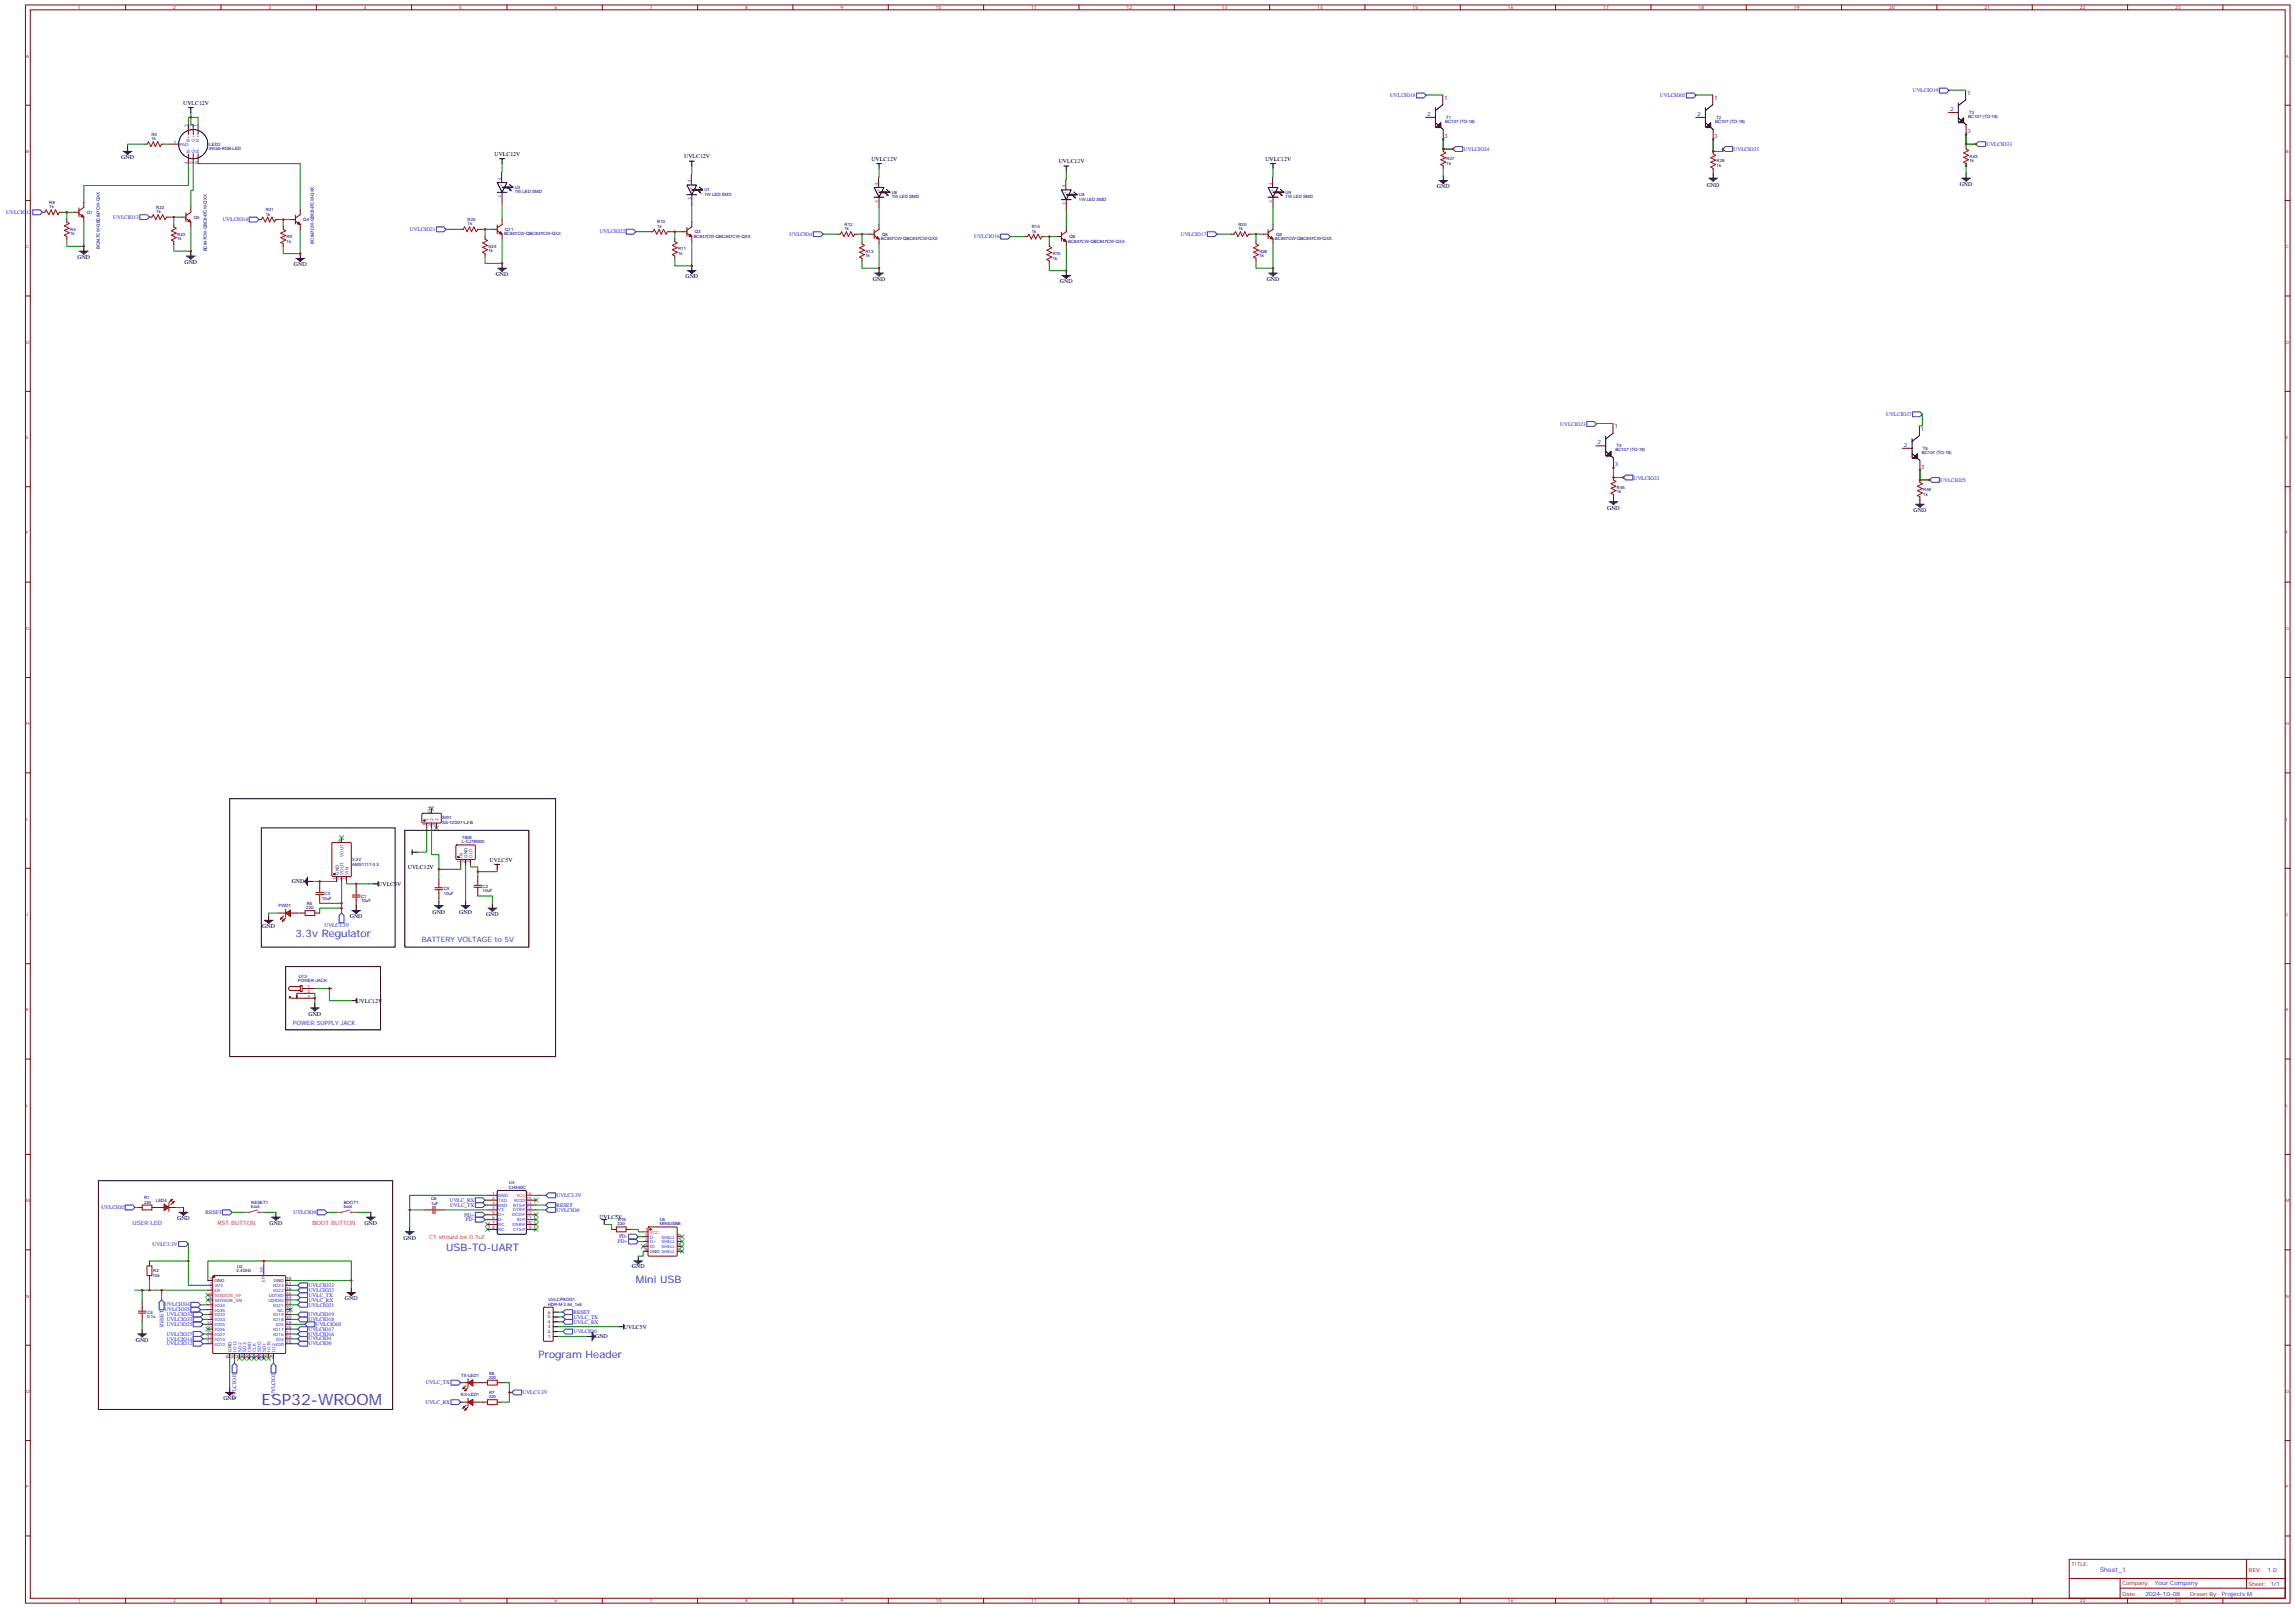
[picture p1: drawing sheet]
<svg xmlns="http://www.w3.org/2000/svg" width="1665mm" height="1166mm" viewBox="0 0 1665 1166" stroke-linecap="round" stroke-linejoin="round" font-family="sans-serif">
<defs><g id="words">
<text font-size="11.3" fill="#00f" x="190" y="1018">ESP32-WROOM</text>
<g font-size="7.4" fill="#00f">
<text x="214" y="680">3.3v Regulator</text>
<text x="324" y="907">USB-TO-UART</text>
<text x="461" y="930">Mini USB</text>
<text x="391" y="985">Program Header</text>
</g>
<text font-size="5.3" fill="#00f" x="306" y="683">BATTERY VOLTAGE to 5V</text>
<text font-size="4.6" fill="#00f" x="1523" y="1139">Sheet_1</text>
<g font-size="4.2" fill="#00f">
<text x="1427" y="69">1</text>
<text x="1048" y="72">1</text>
<text x="1243" y="72">1</text>
<text x="1414" y="81">2</text>
<text x="1035" y="84">2</text>
<text x="1231" y="84">2</text>
<text x="1048" y="100">3</text>
<text x="1243" y="100">3</text>
<text x="1427" y="96">3</text>
<text x="1171" y="311">1</text>
<text x="1393" y="312">1</text>
<text x="1159" y="322">2</text>
<text x="1381" y="324">2</text>
<text x="1171" y="338">3</text>
<text x="1393" y="340">3</text>
<text x="212" y="743">POWER SUPPLY JACK</text>
<text x="96" y="888">USER LED</text>
<text x="1645" y="1140">1.0</text>
<text x="1563" y="1149">Your Company</text>
<text x="1556" y="1157">2024-10-08</text>
</g>
<g font-size="4.2">
<text x="133" y="76">UVLC12V</text>
<text x="359" y="113">UVLC12V</text>
<text x="88" y="115">GND</text>
<text x="496" y="115">UVLC12V</text>
<text x="632" y="117">UVLC12V</text>
<text x="768" y="118">UVLC12V</text>
<text x="918" y="117">UVLC12V</text>
<text x="1042" y="137">GND</text>
<text x="1238" y="136">GND</text>
<text x="1421" y="135">GND</text>
<text x="56" y="188">GND</text>
<text x="134" y="191">GND</text>
<text x="213" y="193">GND</text>
<text x="360" y="200">GND</text>
<text x="497" y="202">GND</text>
<text x="633" y="204">GND</text>
<text x="919" y="204">GND</text>
<text x="769" y="205">GND</text>
<text x="1166" y="369">GND</text>
<text x="1388" y="371">GND</text>
<text x="296" y="630">UVLC12V</text>
<text x="355" y="625">UVLC5V</text>
<text x="212" y="640">GND</text>
<text x="274" y="642">UVLC5V</text>
<text x="254" y="666">GND</text>
<text x="314" y="662">GND</text>
<text x="333" y="662">GND</text>
<text x="353" y="664">GND</text>
<text x="190" y="673">GND</text>
<text x="259" y="727">UVLC12V</text>
<text x="224" y="736">GND</text>
<text x="129" y="884">GND</text>
<text x="435" y="883">UVLC5V</text>
<text x="196" y="888">GND</text>
<text x="264" y="888">GND</text>
<text x="293" y="899">GND</text>
<text x="458" y="919">GND</text>
<text x="250" y="943">GND</text>
<text x="453" y="963">UVLC5V</text>
<text x="432" y="970">GND</text>
<text x="99" y="973">GND</text>
<text x="162" y="1015">GND</text>
</g>
<g font-size="4.2" fill="#f00">
<text x="158" y="888">RST BUTTON</text>
<text x="227" y="888">BOOT BUTTON</text>
<text x="311" y="898">C1 should be 0.1uf</text>
</g>
<g font-size="3.9" fill="#00f">
<text x="1008" y="70">UVLCIO18</text>
<text x="1204" y="70">UVLCIO05</text>
<text x="1387" y="67">UVLCIO19</text>
<text x="1441" y="106">UVLCIO33</text>
<text x="1062" y="109">UVLCIO34</text>
<text x="1257" y="110">UVLCIO35</text>
<text x="5" y="155">UVLCIO12</text>
<text x="82" y="159">UVLCIO13</text>
<text x="162" y="160">UVLCIO14</text>
<text x="297" y="167">UVLCIO21</text>
<text x="435" y="169">UVLCIO22</text>
<text x="573" y="171">UVLCIO4</text>
<text x="707" y="173">UVLCIO16</text>
<text x="857" y="171">UVLCIO17</text>
<text x="1368" y="301">UVLCIO27</text>
<text x="1132" y="309">UVLCIO23</text>
<text x="1185" y="348">UVLCIO32</text>
<text x="1407" y="349">UVLCIO25</text>
<text x="235" y="672">UVLC3.3V</text>
<text x="404" y="868">UVLC3.3V</text>
<text x="326" y="871">UVLC_RX</text>
<text x="326" y="875">UVLC_TX</text>
<text x="404" y="875">RESET</text>
<text x="74" y="877">UVLCIO2</text>
<text x="149" y="880">RESET</text>
<text x="213" y="880">UVLCIO0</text>
<text x="337" y="882">PD+</text>
<text x="404" y="878">UVLCIO0</text>
<text x="338" y="885">PD-</text>
<text x="449" y="898">PD-</text>
<text x="111" y="903">UVLC3.3V</text>
<text x="448" y="901">PD+</text>
<text x="224" y="933">UVLCIO23</text>
<text x="224" y="937">UVLCIO22</text>
<text x="224" y="940">UVLC_TX</text>
<text x="119" y="947">UVLCIO34</text>
<text x="224" y="947">UVLCIO21</text>
<text x="224" y="944">UVLC_RX</text>
<text x="119" y="951">UVLCIO35</text>
<text x="416" y="952">RESET</text>
<text x="121" y="954">UVLCIO32</text>
<text x="121" y="958">UVLCIO33</text>
<text x="224" y="958">UVLCIO18</text>
<text x="224" y="954">UVLCIO19</text>
<text x="416" y="960">UVLC_RX</text>
<text x="416" y="956">UVLC_TX</text>
<text x="118" y="962" transform="rotate(-90 118 962)">RESET</text>
<text x="121" y="961">UVLCIO25</text>
<text x="224" y="965">UVLCIO17</text>
<text x="229" y="961">UVLCIO05</text>
<text x="121" y="972">UVLCIO14</text>
<text x="121" y="968">UVLCIO27</text>
<text x="224" y="972">UVLCIO4</text>
<text x="224" y="968">UVLCIO16</text>
<text x="416" y="967">UVLCIO0</text>
<text x="121" y="975">UVLCIO12</text>
<text x="224" y="975">UVLCIO0</text>
<text x="309" y="1004">UVLC_TX</text>
<text x="171" y="1014" transform="rotate(-90 171 1014)">UVLCIO13</text>
<text x="200" y="1012" transform="rotate(-90 200 1012)">UVLCIO2</text>
<text x="379" y="1011">UVLC3.3V</text>
<text x="309" y="1018">UVLC_RX</text>
</g>
<g font-size="3.9" fill="#800">
<text x="1503" y="1135">TITLE:</text>
<text x="1631" y="1140">REV:</text>
<text x="1539" y="1149">Company:</text>
<text x="1631" y="1150">Sheet: 1/1</text>
<text x="1539" y="1157">Date:</text>
<text x="1589" y="1157">Drawn By: Projects M</text>
</g>
<g font-size="3.2" fill="#800">
<text x="57" y="7">1</text>
<text x="126" y="7">2</text>
<text x="195" y="7">3</text>
<text x="264" y="7">4</text>
<text x="333" y="7">5</text>
<text x="402" y="7">6</text>
<text x="471" y="7">7</text>
<text x="541" y="7">8</text>
<text x="610" y="7">9</text>
<text x="679" y="7">10</text>
<text x="748" y="7">11</text>
<text x="817" y="7">12</text>
<text x="886" y="7">13</text>
<text x="955" y="7">14</text>
<text x="1025" y="7">15</text>
<text x="1094" y="7">16</text>
<text x="1163" y="7">17</text>
<text x="1232" y="7">18</text>
<text x="1301" y="7">19</text>
<text x="1370" y="7">20</text>
<text x="1439" y="7">21</text>
<text x="1509" y="7">22</text>
<text x="1578" y="7">23</text>
<text x="19" y="42">A</text>
<text x="1658" y="42">A</text>
<text x="19" y="111">B</text>
<text x="1658" y="111">B</text>
<text x="19" y="180">C</text>
<text x="1658" y="180">C</text>
<text x="19" y="249">D</text>
<text x="1658" y="249">D</text>
<text x="19" y="318">E</text>
<text x="1658" y="318">E</text>
<text x="19" y="387">F</text>
<text x="1658" y="387">F</text>
<text x="19" y="457">G</text>
<text x="1658" y="457">G</text>
<text x="19" y="526">H</text>
<text x="1658" y="526">H</text>
<text x="19" y="595">I</text>
<text x="1658" y="595">I</text>
<text x="19" y="664">J</text>
<text x="1658" y="664">J</text>
<text x="19" y="733">K</text>
<text x="1658" y="733">K</text>
<text x="19" y="802">L</text>
<text x="1658" y="802">L</text>
<text x="19" y="871">M</text>
<text x="1658" y="871">M</text>
<text x="19" y="941">N</text>
<text x="1658" y="941">N</text>
<text x="19" y="1010">O</text>
<text x="1658" y="1010">O</text>
<text x="19" y="1079">P</text>
<text x="1658" y="1079">P</text>
<text x="57" y="1162">1</text>
<text x="126" y="1162">2</text>
<text x="195" y="1162">3</text>
<text x="264" y="1162">4</text>
<text x="333" y="1162">5</text>
<text x="402" y="1162">6</text>
<text x="471" y="1162">7</text>
<text x="541" y="1162">8</text>
<text x="610" y="1162">9</text>
<text x="679" y="1162">10</text>
<text x="748" y="1162">11</text>
<text x="817" y="1162">12</text>
<text x="886" y="1162">13</text>
<text x="955" y="1162">14</text>
<text x="1025" y="1162">15</text>
<text x="1094" y="1162">16</text>
<text x="1163" y="1162">17</text>
<text x="1232" y="1162">18</text>
<text x="1301" y="1162">19</text>
<text x="1370" y="1162">20</text>
<text x="1439" y="1162">21</text>
<text x="1509" y="1162">22</text>
<text x="1578" y="1162">23</text>
</g>
<g font-size="3.2" fill="#000080">
<text x="1428" y="82">T3</text>
<text x="1048" y="89">BC107 (TO-18)</text>
<text x="1049" y="86">T1</text>
<text x="1244" y="89">BC107 (TO-18)</text>
<text x="1245" y="86">T2</text>
<text x="1427" y="86">BC107 (TO-18)</text>
<text x="110" y="102">1k</text>
<text x="110" y="98">R3</text>
<text x="152" y="106">LED2</text>
<text x="151" y="109">3Watt-RGB-LED</text>
<text x="1049" y="119">1k</text>
<text x="1049" y="116">R27</text>
<text x="1245" y="118">R28</text>
<text x="1429" y="118">1k</text>
<text x="1429" y="114">R43</text>
<text x="1245" y="121">1k</text>
<text x="373" y="137">U3</text>
<text x="373" y="140">1W LED SMD</text>
<text x="511" y="142">1W LED SMD</text>
<text x="511" y="139">U1</text>
<text x="647" y="144">1W LED SMD</text>
<text x="647" y="141">U6</text>
<text x="783" y="142">U8</text>
<text x="932" y="144">1W LED SMD</text>
<text x="932" y="141">U9</text>
<text x="36" y="148">R8</text>
<text x="783" y="146">1W LED SMD</text>
<text x="36" y="151">1k</text>
<text x="63" y="155">Q1</text>
<text x="113" y="155">1k</text>
<text x="113" y="151">R22</text>
<text x="193" y="153">R21</text>
<text x="141" y="158">Q5</text>
<text x="193" y="156">1k</text>
<text x="220" y="160">Q4</text>
<text x="339" y="160">R25</text>
<text x="477" y="162">R10</text>
<text x="51" y="167">R4</text>
<text x="339" y="163">1k</text>
<text x="366" y="167">Q11</text>
<text x="477" y="165">1k</text>
<text x="613" y="167">1k</text>
<text x="613" y="164">R12</text>
<text x="748" y="165">R14</text>
<text x="898" y="167">1k</text>
<text x="898" y="164">R20</text>
<text x="51" y="171">1k</text>
<text x="129" y="171">R23</text>
<text x="208" y="173">R9</text>
<text x="366" y="171">BC847CW-QBC847CW-QXX</text>
<text x="503" y="172">BC847CW-QBC847CW-QXX</text>
<text x="504" y="169">Q3</text>
<text x="640" y="171">Q6</text>
<text x="748" y="169">1k</text>
<text x="776" y="173">Q8</text>
<text x="926" y="171">Q9</text>
<text x="129" y="174">1k</text>
<text x="208" y="176">1k</text>
<text x="228" y="177" transform="rotate(-90 228 177)">BC847CW-QBC847CW-QXX</text>
<text x="354" y="180">R24</text>
<text x="639" y="174">BC847CW-QBC847CW-QXX</text>
<text x="775" y="176">BC847CW-QBC847CW-QXX</text>
<text x="925" y="174">BC847CW-QBC847CW-QXX</text>
<text x="72" y="181" transform="rotate(-90 72 181)">BC847CW-QBC847CW-QXX</text>
<text x="150" y="182" transform="rotate(-90 150 182)">BC847CW-QBC847CW-QXX</text>
<text x="354" y="183">1k</text>
<text x="492" y="185">1k</text>
<text x="492" y="181">R11</text>
<text x="628" y="183">R13</text>
<text x="764" y="185">R15</text>
<text x="913" y="183">R26</text>
<text x="628" y="186">1k</text>
<text x="764" y="188">1k</text>
<text x="913" y="186">1k</text>
<text x="1172" y="327">BC107 (TO-18)</text>
<text x="1172" y="324">T4</text>
<text x="1394" y="329">BC107 (TO-18)</text>
<text x="1395" y="326">T5</text>
<text x="1173" y="358">1k</text>
<text x="1173" y="354">R45</text>
<text x="1395" y="359">1k</text>
<text x="1395" y="356">R46</text>
<text x="321" y="594">SW1</text>
<text x="321" y="597">SS-12D07-L2-B</text>
<text x="335" y="611">L-CJ78M05</text>
<text x="335" y="608">7805</text>
<text x="256" y="627">AMS1117-3.3</text>
<text x="256" y="624">3.3V</text>
<text x="322" y="645">C9</text>
<text x="350" y="647">10uF</text>
<text x="350" y="644">C2</text>
<text x="233" y="652">10uF</text>
<text x="235" y="649">C3</text>
<text x="262" y="654">10uF</text>
<text x="262" y="651">C1</text>
<text x="322" y="649">10uF</text>
<text x="202" y="658">PWD1</text>
<text x="222" y="659">220</text>
<text x="222" y="656">R5</text>
<text x="216" y="712">POWER-JACK</text>
<text x="217" y="709">U13</text>
<text x="369" y="862">CH340C</text>
<text x="369" y="859">U4</text>
<text x="105" y="869">R1</text>
<text x="313" y="870">C6</text>
<text x="105" y="872">220</text>
<text x="113" y="871">LED4</text>
<text x="182" y="873">RESET1</text>
<text x="249" y="873">BOOT1</text>
<text x="313" y="873">1uF</text>
<text x="182" y="876">boot</text>
<text x="249" y="876">boot</text>
<text x="448" y="885">R16</text>
<text x="478" y="885">U5</text>
<text x="448" y="888">220</text>
<text x="478" y="888">MINIUSBB</text>
<text x="111" y="922">R2</text>
<text x="172" y="922">2.4GHz</text>
<text x="172" y="919">U2</text>
<text x="111" y="925">10k</text>
<text x="397" y="947">HDR-M-2.54_1x6</text>
<text x="398" y="943">UVLCPROG1</text>
<text x="107" y="952">C4</text>
<text x="107" y="956">0.1u</text>
<text x="334" y="998">TX-LED1</text>
<text x="354" y="999">220</text>
<text x="355" y="996">R6</text>
<text x="334" y="1012">RX-LED1</text>
<text x="354" y="1014">220</text>
<text x="355" y="1011">R7</text>
</g>
<g font-size="3.2" fill="#00f">
<text x="136" y="92" transform="rotate(-90 136 92)">3</text>
<text x="140" y="92" transform="rotate(-90 140 92)">2</text>
<text x="143" y="92" transform="rotate(-90 143 92)">1</text>
<text x="126" y="104">7</text>
<text x="130" y="106">PAD</text>
<text x="138" y="103" transform="rotate(-90 138 103)">B+</text>
<text x="141" y="103" transform="rotate(-90 141 103)">G+</text>
<text x="144" y="103" transform="rotate(-90 144 103)">R+</text>
<text x="138" y="111" transform="rotate(-90 138 111)">B-</text>
<text x="141" y="111" transform="rotate(-90 141 111)">G-</text>
<text x="144" y="111" transform="rotate(-90 144 111)">R-</text>
<text x="136" y="119" transform="rotate(-90 136 119)">4</text>
<text x="140" y="119" transform="rotate(-90 140 119)">5</text>
<text x="143" y="119" transform="rotate(-90 143 119)">6</text>
<text x="363" y="130" transform="rotate(-90 363 130)">4</text>
<text x="501" y="132" transform="rotate(-90 501 132)">4</text>
<text x="637" y="134" transform="rotate(-90 637 134)">4</text>
<text x="773" y="136" transform="rotate(-90 773 136)">4</text>
<text x="923" y="134" transform="rotate(-90 923 134)">4</text>
<text x="364" y="144" transform="rotate(-90 364 144)">3</text>
<text x="365" y="138" transform="rotate(-90 365 138)">- +</text>
<text x="503" y="140" transform="rotate(-90 503 140)">- +</text>
<text x="639" y="142" transform="rotate(-90 639 142)">- +</text>
<text x="774" y="144" transform="rotate(-90 774 144)">- +</text>
<text x="924" y="142" transform="rotate(-90 924 142)">- +</text>
<text x="501" y="145" transform="rotate(-90 501 145)">3</text>
<text x="637" y="147" transform="rotate(-90 637 147)">3</text>
<text x="773" y="149" transform="rotate(-90 773 149)">3</text>
<text x="923" y="147" transform="rotate(-90 923 147)">3</text>
<text x="313" y="589" transform="rotate(-90 313 589)">EH</text>
<text x="309" y="599" transform="rotate(-90 309 599)">1</text>
<text x="311" y="595" transform="rotate(-90 311 595)">1</text>
<text x="313" y="599" transform="rotate(-90 313 599)">2</text>
<text x="314" y="595" transform="rotate(-90 314 595)">2</text>
<text x="316" y="599" transform="rotate(-90 316 599)">3</text>
<text x="318" y="595" transform="rotate(-90 318 595)">3</text>
<text x="247" y="611" transform="rotate(-90 247 611)">4</text>
<text x="249" y="621" transform="rotate(-90 249 621)">VOUT</text>
<text x="336" y="622" transform="rotate(-90 336 622)">IN</text>
<text x="343" y="622" transform="rotate(-90 343 622)">OUT</text>
<text x="334" y="625" transform="rotate(-90 334 625)">1</text>
<text x="341" y="625" transform="rotate(-90 341 625)">3</text>
<text x="249" y="634" transform="rotate(-90 249 634)">VOUT</text>
<text x="253" y="634" transform="rotate(-90 253 634)">VIN</text>
<text x="247" y="638" transform="rotate(-90 247 638)">2</text>
<text x="251" y="638" transform="rotate(-90 251 638)">3</text>
<text x="223" y="716">1</text>
<text x="223" y="720">3</text>
<text x="223" y="723">2</text>
<text x="357" y="870">2</text>
<text x="357" y="866">1</text>
<text x="361" y="868">GND</text>
<text x="382" y="870">15</text>
<text x="357" y="873">3</text>
<text x="361" y="875">RXD</text>
<text x="361" y="871">TXD</text>
<text x="372" y="875">RTS#</text>
<text x="373" y="871">R232</text>
<text x="382" y="873">14</text>
<text x="357" y="880">5</text>
<text x="357" y="877">4</text>
<text x="361" y="882">D+</text>
<text x="361" y="878">V3</text>
<text x="371" y="882">DCD#</text>
<text x="372" y="878">DTR#</text>
<text x="382" y="877">13</text>
<text x="382" y="880">12</text>
<text x="357" y="887">7</text>
<text x="357" y="884">6</text>
<text x="361" y="885">D-</text>
<text x="375" y="885">RI#</text>
<text x="382" y="884">11</text>
<text x="382" y="887">10</text>
<text x="357" y="891">8</text>
<text x="361" y="892">NC.</text>
<text x="361" y="889">NC.</text>
<text x="372" y="889">DSR#</text>
<text x="372" y="892">CTS#</text>
<text x="384" y="891">9</text>
<text x="468" y="900">3</text>
<text x="468" y="896">2</text>
<text x="471" y="898">D-</text>
<text x="480" y="898">SHELL</text>
<text x="491" y="900">7</text>
<text x="491" y="896">6</text>
<text x="468" y="903">4</text>
<text x="471" y="905">ID</text>
<text x="471" y="901">D+</text>
<text x="480" y="901">SHELL</text>
<text x="480" y="905">SHELL</text>
<text x="491" y="903">8</text>
<text x="491" y="907">9</text>
<text x="191" y="923" transform="rotate(-90 191 923)">39</text>
<text x="192" y="929" transform="rotate(-90 192 929)">EP</text>
<text x="152" y="931">2</text>
<text x="152" y="935">3</text>
<text x="156" y="933">3V3</text>
<text x="198" y="933">IO23</text>
<text x="207" y="935">36</text>
<text x="207" y="931">37</text>
<text x="152" y="942">5</text>
<text x="156" y="937">EN</text>
<text x="195" y="940">U0TXD</text>
<text x="198" y="937">IO22</text>
<text x="207" y="942">34</text>
<text x="207" y="938">35</text>
<text x="152" y="946">6</text>
<text x="156" y="944">SENSOR_VN</text>
<text x="156" y="947">IO34</text>
<text x="195" y="944">U0RXD</text>
<text x="198" y="947">IO21</text>
<text x="207" y="946">33</text>
<text x="152" y="949">7</text>
<text x="152" y="953">8</text>
<text x="156" y="951">IO35</text>
<text x="201" y="951">NC</text>
<text x="207" y="953">31</text>
<text x="207" y="949">32</text>
<text x="150" y="960">10</text>
<text x="152" y="956">9</text>
<text x="156" y="954">IO32</text>
<text x="156" y="958">IO33</text>
<text x="198" y="958">IO18</text>
<text x="198" y="954">IO19</text>
<text x="207" y="960">29</text>
<text x="207" y="956">30</text>
<text x="150" y="963">11</text>
<text x="156" y="961">IO25</text>
<text x="156" y="965">IO26</text>
<text x="198" y="965">IO17</text>
<text x="200" y="961">IO5</text>
<text x="207" y="963">28</text>
<text x="150" y="967">12</text>
<text x="150" y="970">13</text>
<text x="156" y="968">IO27</text>
<text x="156" y="972">IO14</text>
<text x="198" y="968">IO16</text>
<text x="200" y="972">IO4</text>
<text x="207" y="970">26</text>
<text x="207" y="967">27</text>
<text x="150" y="974">14</text>
<text x="156" y="976">IO12</text>
<text x="200" y="976">IO0</text>
<text x="207" y="974">25</text>
<text x="172" y="980" transform="rotate(-90 172 980)">IO13</text>
<text x="175" y="980" transform="rotate(-90 175 980)">SD2</text>
<text x="179" y="980" transform="rotate(-90 179 980)">SD3</text>
<text x="182" y="980" transform="rotate(-90 182 980)">CMD</text>
<text x="186" y="980" transform="rotate(-90 186 980)">CLK</text>
<text x="189" y="980" transform="rotate(-90 189 980)">SDO</text>
<text x="193" y="980" transform="rotate(-90 193 980)">SDI</text>
<text x="196" y="980" transform="rotate(-90 196 980)">IO15</text>
<text x="200" y="980" transform="rotate(-90 200 980)">IO2</text>
<text x="170" y="985" transform="rotate(-90 170 985)">16</text>
<text x="173" y="985" transform="rotate(-90 173 985)">17</text>
<text x="177" y="985" transform="rotate(-90 177 985)">18</text>
<text x="180" y="985" transform="rotate(-90 180 985)">19</text>
<text x="184" y="985" transform="rotate(-90 184 985)">20</text>
<text x="187" y="985" transform="rotate(-90 187 985)">21</text>
<text x="191" y="985" transform="rotate(-90 191 985)">22</text>
<text x="194" y="985" transform="rotate(-90 194 985)">23</text>
<text x="198" y="985" transform="rotate(-90 198 985)">24</text>
</g>
<g font-size="3.2">
<text x="339" y="622" transform="rotate(-90 339 622)">GND</text>
<text x="337" y="625" transform="rotate(-90 337 625)">2</text>
<text x="246" y="634" transform="rotate(-90 246 634)">GND</text>
<text x="244" y="638" transform="rotate(-90 244 638)">1</text>
<text x="468" y="907">5</text>
<text x="471" y="908">GND SHELL</text>
<text x="152" y="928">1</text>
<text x="156" y="930">GND</text>
<text x="199" y="930">GND</text>
<text x="207" y="928">38</text>
<text x="397" y="952">6</text>
<text x="397" y="959">4</text>
<text x="397" y="956">5</text>
<text x="397" y="963">3</text>
<text x="397" y="970">1</text>
<text x="397" y="966">2</text>
<text x="168" y="980" transform="rotate(-90 168 980)">GND</text>
<text x="166" y="985" transform="rotate(-90 166 985)">15</text>
</g>
<g font-size="3.2" fill="#f00">
<text x="375" y="868">VCC</text>
<text x="382" y="866">16</text>
<text x="468" y="893">1</text>
<text x="471" y="894">VCC</text>
<text x="152" y="938">4</text>
<text x="156" y="940">SENSOR_VP</text>
</g>
</g></defs>
<g fill="none" stroke="#870000" stroke-width=".73">
<path d="M18 4h1643v1158h-1643zM22 7h1635v1152h-1635zM91 4v3M160 4v3M229 4v3M299 4v3M368 4v3M437 4v3M506 4v3M575 4v3M644 4v3M713 4v3"/>
<path d="M783 4v3M852 4v3M921 4v3M990 4v3M1059 4v3M1128 4v3M1197 4v3M1267 4v3M1336 4v3M1405 4v3M1474 4v3M1543 4v3"/>
<path d="M1612 4v3M18 76h4M1657 76h4M18 145h4M1657 145h4M18 215h4M1657 215h4M18 284h4M1657 284h4M18 353h4M1657 353h4M18 422h4"/>
<path d="M1657 422h4M18 491h4M1657 491h4M18 560h4M1657 560h4M18 629h4M1657 629h4M18 699h4M1657 699h4M18 768h4M1657 768h4M18 837h4"/>
<path d="M1657 837h4M100 875h3M110 875h4M18 906h4M1657 906h4M18 975h4M1657 975h4M18 1044h4M1657 1044h4M18 1113h4M1657 1113h4M1501 1130h156v29h-156z"/>
<path d="M1629 1130v21M91 1159v3M160 1159v3M229 1159v3M299 1159v3M368 1159v3M437 1159v3M506 1159v3M575 1159v3M644 1159v3M713 1159v3M783 1159v3"/>
<path d="M852 1159v3M921 1159v3M990 1159v3M1059 1159v3M1128 1159v3M1197 1159v3M1267 1159v3M1336 1159v3M1405 1159v3M1474 1159v3M1501 1144h156M1538 1151h119"/>
<path d="M1538 1144v14M1543 1159v3M1612 1159v3"/>
</g>
<g fill="none" stroke="#3c3" stroke-width=".73">
<path d="M149 941l3 3M152 941l-3 3M209 948l3 3M212 948l-3 3M172 983l3 3M175 983l-3 3M176 983l3 3M179 983l-3 3M179 983l3 3M182 983l-3 3M183 983l3 3M186 983l-3 3"/>
<path d="M186 983l3 3M189 983l-3 3M190 983l3 3M193 983l-3 3"/>
</g>
<g fill="none" stroke="#008700" stroke-width=".73">
<path d="M237 879h7M258 879h11M117 935v7M211 932h5M145 946h6M145 949h6M211 960h10M211 956h5M211 953h5M147 971h4M147 974h4M147 967h4"/>
<path d="M211 971h5M211 974h5M211 967h5M211 964h5M170 985v3M198 985v3"/>
</g>
<g fill="none" stroke="#00f" stroke-width=".73">
<path d="M230 877h5l2 2-2 2h-5zM216 932l2-2h5v4h-5zM138 948h6l1 1-1 2h-6zM138 944h6l1 2-1 2h-6zM216 953l2-2h5v4h-5zM218 955h5v3h-5l-2-2zM221 960l2-2h5v4h-5zM140 972h5l2 2-2 2h-5zM140 969h5l2 2-2 1h-5zM140 965h5l2 2-2 2h-5zM216 971l2-2h5v3h-5zM216 967l2-2h5v4h-5z"/>
<path d="M216 964l2-2h5v3h-5zM216 974l2-2h5v4h-5zM170 988l2 2v5h-4v-5z"/>
</g>
<path d="M71 856h214v166h-214zM269 879v3M266 882h6M267 883h4M268 884h2M269 884h.1" fill="none" stroke="#000" stroke-width=".73"/>
<g fill="none" stroke="#a64a4a" stroke-width=".73">
<path d="M187 877l-6 2h-4M187 879h4M244 879h4M254 879h4M254 877l-6 2"/>
<circle cx="181" cy="879" r=".2"/>
<circle cx="188" cy="879" r=".2"/>
<circle cx="248" cy="879" r=".2"/>
<circle cx="255" cy="879" r=".2"/>
</g>
<path d="M103 874h7v3h-7z" fill="none" stroke="#a10000" stroke-width=".73"/>
<g fill="#f00" stroke="#870000" stroke-width=".73">
<path d="M119 873l4 2-4 2z"/>
<path d="M123 872v6z"/>
</g>
<g fill="#870000" stroke="#870000" stroke-width=".73">
<path d="M124 870l-1 2z"/>
<path d="M124 873l1-1z"/>
</g>
<g fill="#f00" stroke="#870000" stroke-width=".73">
<path d="M124 870l1-1-1 2z"/>
<path d="M125 871h1v1z"/>
</g>
<g fill="none" stroke="#870000" stroke-width=".73">
<path d="M114 875h5M123 875h5M108 914v4M191 918v7M108 925v3M151 932h3M151 935h3M155 925h52v56h-53zM207 932h4M207 935h4M207 939h4M103 944v4"/>
<path d="M103 955v3M151 942h3M151 946h3M151 949h3M151 953h3M151 956h3M151 960h3M207 942h4M207 946h4M207 949h4M207 953h4M207 956h4"/>
<path d="M207 960h4M151 964h3M151 967h3M151 971h3M151 974h3M207 964h4M207 967h4M207 971h4M207 974h4M170 981v4M174 981v4M177 981v4"/>
<path d="M181 981v4M184 981v4M188 981v4M191 981v4M195 981v4M198 981v4"/>
</g>
<g fill="none" stroke="#000" stroke-width=".73">
<path d="M190 600h97v87h-97zM294 602h90v85h-90zM130 879h6M131 880h4M133 875v4M200 879v3M132 880h2M133 881h.1M197 882h6M198 883h4M199 884h2M200 884h.1"/>
<path d="M151 928h3M207 928h4M252 937h6M253 938h4M254 938h2M254 939h1M255 934v3M100 967h6M101 968h4M102 968h2M103 969h.1M103 964v3"/>
<path d="M167 981v4M163 1009h7M165 1010h4M166 1011h2M166 1011h1M167 1006v3"/>
</g>
<path d="M91 874h5l2 1-2 2h-5zM161 877h6l1 2-1 2h-6zM130 900h5l2 2-2 2h-5zM216 939l2-2h5v4h-5zM216 935l2-1h5v3h-5zM115 944l2-2 2 2v5h-4zM140 951h5l2 2-2 2h-5zM140 955h5l2 1-2 2h-5zM140 958h5l2 2-2 2h-5zM216 942l2-1h5v3h-5zM216 946l2-2h5v4h-5zM198 988l2 2v5h-3v-5z" fill="none" stroke="#00f" stroke-width=".73"/>
<circle cx="155" cy="926" r=".5" fill="#870000" stroke="#870000" stroke-width=".73"/>
<path d="M151 939h3" fill="none" stroke="#f00" stroke-width=".73"/>
<path d="M107 918h3v7h-3zM100 952h6M100 950h6M103 948v2M103 952v3" fill="none" stroke="#a10000" stroke-width=".73"/>
<g fill="none" stroke="#008700" stroke-width=".73">
<path d="M309 600v18h-7M251 639v2h20M334 627v3h-16M248 658h-16v4M98 875h2M128 875h5M168 879h9M191 879h9M108 914h29M137 902v30h14M191 914v4M98 935h53"/>
<path d="M103 935v9M108 928v7M151 928v-14h104v20M211 928h44M211 935h5M211 939h5M103 958v6M147 953h4M147 956h4M147 960h4M211 942h5M211 946h5"/>
<path d="M167 985v21"/>
</g>
<path d="M315 599l3 3M318 599l-3 3" fill="none" stroke="#3c3" stroke-width=".73"/>
<g fill="#f00" stroke="#870000" stroke-width=".73">
<path d="M207 662l4-2v4z"/>
<path d="M207 659v6z"/>
</g>
<g fill="#870000" stroke="#870000" stroke-width=".73">
<path d="M206 667l1-2z"/>
<path d="M206 664l-2 1z"/>
</g>
<g fill="#f00" stroke="#870000" stroke-width=".73">
<path d="M205 666l1 1-1 1z"/>
<path d="M204 665l1 1h-2z"/>
</g>
<g fill="none" stroke="#870000" stroke-width=".73">
<path d="M241 611h13h1v24h-1h-13zM248 607v4M331 613h14v10h-1h-13v-1zM248 635v4M251 635v4M318 637v7M334 623v4M341 623v4M347 635v7M232 641v3M232 651v4M258 642v4"/>
<path d="M258 653v4M315 645h6M315 644h6M318 645v6M344 643h5M344 642h5M347 643v7M202 662h5M211 662h5M218 662h3M228 662h4M350 1002h4"/>
<path d="M350 1016h4M361 1002h3M361 1016h3"/>
</g>
<path d="M229 647h6M229 648h6M232 644v3M232 648v3M256 650h5M256 649h5M258 646v3M258 650v3M221 660h7v4h-7zM354 1001h7v3h-7zM354 1015h7v3h-7z" fill="none" stroke="#a10000" stroke-width=".73"/>
<g fill="none" stroke="#000" stroke-width=".73">
<path d="M299 618h3M299 616v4M221 639h.1M222 638v2M222 637v4M223 639h4M223 636v6M244 635v4M274 639v3M338 623v4M359 627h3M361 627v3"/>
<path d="M258 657v3M271 641h3M315 657h6M316 657h4M317 658h2M318 659h1M318 653v4M335 657h6M336 657h4M337 658h2M337 659h1M338 653v4"/>
<path d="M354 658h6M355 659h4M356 660h2M357 655v3M192 667h6M193 668h4M194 669h2M194 669h1M195 664v3M255 660h7M256 661h4M257 662h2"/>
<path d="M258 662h1M357 660h.1"/>
</g>
<g fill="none" stroke="#008700" stroke-width=".73">
<path d="M313 600v20h5v17M227 639h17M232 639v2M248 639v23M338 627v26M341 627v1h6v7M361 630v2h-14M232 655h16M258 641v1M318 651v2M347 650h10v5M202 662h-7v2"/>
<path d="M216 662h2M348 1002h2M348 1016h2M364 1002h5v14h-5M369 1009h2"/>
</g>
<path d="M248 662l2 2v5h-4v-5zM327 1001h5l2 1-2 2h-5zM327 1015h5l2 1-2 2h-5zM371 1009l2-1h5v3h-5z" fill="none" stroke="#00f" stroke-width=".73"/>
<g fill="#870000" stroke="#870000" stroke-width=".73">
<circle cx="242" cy="634" r=".5"/>
<circle cx="332" cy="621" r=".5"/>
</g>
<path d="M246 606l3 3M249 606l-3 3" fill="none" stroke="#3c3" stroke-width=".73"/>
<g fill="#f00" stroke="#870000" stroke-width=".73">
<path d="M339 1002l4-2v5z"/>
<path d="M339 999v6z"/>
</g>
<g fill="#870000" stroke="#870000" stroke-width=".73">
<path d="M338 1007l1-1z"/>
<path d="M338 1004l-1 2z"/>
</g>
<g fill="#f00" stroke="#870000" stroke-width=".73">
<path d="M338 1007v1h-1z"/>
<path d="M336 1005l1 1-1 1z"/>
</g>
<path d="M334 1002h5M343 1002h5" fill="none" stroke="#870000" stroke-width=".73"/>
<g fill="#f00" stroke="#870000" stroke-width=".73">
<path d="M339 1016l4-2v5z"/>
<path d="M339 1014v5z"/>
</g>
<g fill="#870000" stroke="#870000" stroke-width=".73">
<path d="M339 1020l-1 1z"/>
<path d="M338 1019l-1 1z"/>
</g>
<g fill="#f00" stroke="#870000" stroke-width=".73">
<path d="M338 1021v1h-1z"/>
<path d="M336 1020h1l-1 1z"/>
</g>
<g fill="none" stroke="#870000" stroke-width=".73">
<path d="M1046 69v7M1242 69v7M1426 65v7M137 90v7M140 90v7M144 90v7M1034 85h7M1047 94v7M1230 85h7M1243 94v7M1413 82h7M1426 90v7"/>
<path d="M105 104h2M117 104h2M123 104h7M137 112v7M140 112v7M144 112v7M1047 108v2M1243 110v2M1426 106v2M1426 119v1M364 125v7M364 140v7"/>
<path d="M501 127v7M637 128v8M773 130v7M923 128v8M1047 120v2M1243 122v2M31 154h2M43 154h2M48 159v2M54 154h3M57 151v6M57 155l4 2v4"/>
<path d="M61 147v3l-4 3M108 157h2M121 157h2M131 157h4M135 154v7M135 158l3 3v3M138 150v4l-3 2M188 159h2M200 159h2M211 159h3M214 156v6M218 152v4l-4 2"/>
<path d="M364 159v4l-3 2M502 142v7M638 143v7M773 145v7M923 143v7M48 172v1M126 163v1M126 175v2M205 164v2M205 177v2M214 160l4 3v3M334 166h2"/>
<path d="M347 166h1M352 172v1M357 166h4M361 163v6M361 167l3 3v3M472 168h2M484 168h2M489 173v2M495 168h3M498 169l4 3v3M498 165v6M502 161v3l-4 3"/>
<path d="M608 170h1M620 170h2M625 175v2M631 170h3M634 171l4 2v4M634 167v6M638 163v3l-4 3M743 172h2M756 172h2M761 177v2M766 172h4M770 173l3 2v4"/>
<path d="M770 168v7M773 164v4l-3 2M893 170h2M906 170h1M911 175v2M916 170h4M920 171l3 2v4M920 167v6M923 163v3l-3 3M352 184v2M489 186v1M625 187v2"/>
<path d="M761 189v2M911 187v2M1170 307v7M1392 309v7M1158 323h7M1170 332v7M1380 325h7M1393 334v7M1170 346v2M1170 358v2M1393 348v2M1393 360v2"/>
<path d="M306 590h14v6l-1 1h-13v-1zM309 597v3M313 586v4M313 597v3M317 597v3M218 714h1v5h-1zM218 715h-7a1.4 1.4 0 0 0-2 2 1.4 1.4 0 0 0 2 1h7M219 717h9M210 724v-2l1 2h17M216 722l-1 2M228 720h-13v4v-2M308 877h3"/>
<path d="M318 877h4M354 870h7M354 874h7M354 877h7M354 866h7M382 870h7M382 874h7M382 877h7M354 881h7M354 884h7M354 888h7M354 891h7"/>
<path d="M382 881h7M382 884h7M382 888h7M382 891h7M444 891h3M454 891h4M466 896h4M470 890h21v20h-21zM491 896h4M466 900h4M466 904h4M491 900h4"/>
<path d="M491 904h4M491 907h4M394 948h7v24h-6h-1zM334 1016h5M343 1016h5"/>
</g>
<g fill="none" stroke="#3c3" stroke-width=".73">
<path d="M312 585l2 2M314 585l-2 2M387 869l3 2M387 879l3 3M390 869l-3 2M390 879l-3 3M352 890l3 3M352 886l3 3M355 890l-3 3M355 886l-3 3M387 890l3 3M387 886l3 3"/>
<path d="M387 883l3 3M390 890l-3 3M390 886l-3 3M390 883l-3 3M493 895l3 3M493 899l3 2M496 895l-3 3M496 899l-3 2M465 902l3 3M468 902l-3 3M493 906l3 2M493 902l3 3"/>
<path d="M496 906l-3 2M496 902l-3 3M149 937l3 3M152 937l-3 3M149 962l3 3M152 962l-3 3M193 983l3 3M196 983l-3 3"/>
</g>
<g fill="none" stroke="#008700" stroke-width=".73">
<path d="M1046 69h-12M1242 69h-12M1426 65l-12 1M137 90v-5h7v5M138 82v8h2M105 104h-12v2M119 104h4M137 119v15h-76v13M140 119v19h-2v12M144 119h74v33M364 119v6M1047 108v-7v7h7"/>
<path d="M1250 108v2h-7v-9v9M1426 119v7M1433 104h-7v-7v9M502 120l-1 7M638 122l-1 6M773 124v6M923 122v6M1047 122v5M1243 124v2M45 154h9M48 154v5M123 157h8"/>
<path d="M126 157v6M202 159h9M205 159v5M364 147v12M502 149v12M638 150v13M773 152v12M923 150v13M61 161v18h-13v-6M138 164v18h-12v-5M218 166v18h-13v-5M324 166h10"/>
<path d="M348 166h9M352 166v6M364 173v18h-12v-5M461 168h11M486 168h9M489 168v5M502 175v18h-13v-6M597 170h11M622 170h9M625 170v5M638 177v17h-13v-5M733 172h10"/>
<path d="M758 172h8M761 172v5M773 179v17h-12v-5M883 170h10M907 170h9M911 170v5M923 177v17h-12v-5M1170 307h-12M1394 300v9h-2M1170 346v-7v7h7M1393 348v-7v7h7M228 717h13"/>
<path d="M239 717v8h16M228 720v7M308 877h-11v12M322 877h32M352 874h2M352 870h2M354 866h-57v11M389 874h7M389 877h7M389 866h7M352 884h2M352 881h2"/>
<path d="M438 888h6v3M458 891h5v2h3M463 896h3M463 900h3M466 907v4h-3M405 951h3M405 955h3M405 958h3M405 962h44M405 965h3M405 969h21"/>
</g>
<path d="M382 866h7M466 893h4" fill="none" stroke="#f00" stroke-width=".73"/>
<g fill="none" stroke="#000" stroke-width=".73">
<path d="M137 78h3M138 78v4M1041 78v14M1046 76l-5 4M1237 78v14M1242 76l-5 4M1420 75v14M1426 72l-6 5M1041 89l6 5M1237 89l6 5M1420 85l6 5M89 110h7"/>
<path d="M90 110h5M91 111h3M92 112h1M93 106v4M362 115h4M364 115v4M500 117h4M502 117v3M636 119h3M638 119v3M922 119h3M923 119v3"/>
<path d="M361 132h7l-4 7zM361 139h7M364 136h7zM368 136l2 1M370 134l1 1M498 134h7l-3 7zM502 138h7zM506 138l2 1M507 136l2 1M634 136h7l-3 7zM638 139h7zM641 139l2 2"/>
<path d="M643 137l2 2M770 138h7l-4 7zM772 120h3M773 120v4M779 139l2 2M920 136h7l-4 7zM923 139h7zM927 139l2 2M929 137l2 2M1044 131h6M1045 132h4M1046 132h2"/>
<path d="M1046 133h1M1047 127v4M1239 129h7M1240 130h5M1242 131h2M1242 131h1M1243 126v3M1423 129h6M1424 130h4M1425 131h2M1426 131h.1M1426 126v3"/>
<path d="M498 141h7M634 143h7M770 145h7M773 141h7zM777 141l2 2M920 143h7M61 179v3M58 182h6M59 183h4M60 184h2M60 184h1M135 186h7"/>
<path d="M136 186h5M137 187h2M138 188h1M138 182v4M215 187h6M216 188h4M217 189h2M217 190h1M218 184v3M361 194h6M362 195h4M363 196h2"/>
<path d="M364 197h1M364 191v3M499 196h6M500 197h4M501 198h2M501 198h1M502 193v3M634 198h7M635 199h5M637 199h2M638 194v4M770 200h7"/>
<path d="M773 196v4M920 198h7M921 199h4M922 199h2M923 194v4M637 200h1M771 200h5M772 201h2M773 202h1M923 200h1M1165 316v14M1170 314l-5 4"/>
<path d="M1387 318v14M1392 316l-5 4M1165 327l5 5M1387 329l6 5M1167 364h6M1168 364h4M1169 365h2M1170 366h1M1170 360v4M1389 366h7M1390 366h5M1391 367h3"/>
<path d="M1392 368h1M1393 362v4M167 579h236v187h-236zM207 701h69v46h-69zM225 731h7M226 731h4M227 732h2M228 733h1M228 727v4M255 725h3M258 724v3M361 863h1h19h1v31l-1 1h-19l-1-1z"/>
<path d="M294 893h6M295 894h4M296 894h2M297 895h.1M297 889v4M436 884h4M438 884v4M460 914h6M461 915h4M462 916h2M463 916h.1M463 911v3"/>
<path d="M466 907h4M401 958h4M401 955h4M401 951h4M452 960v4M401 969h4M401 965h4M401 962h4M426 969h3M429 966v6M430 967v4M431 968v2"/>
<path d="M432 968v1M449 962h3"/>
<circle cx="140" cy="104" r="11"/>
</g>
<g fill="none" stroke="#a10000" stroke-width=".73">
<path d="M107 104l1-1 1 3 2-3 2 3 1-3 2 3 1-2M1047 110l2 1-4 2 4 1-4 2 4 2-4 1 2 1M1243 112l1 1-3 1 3 2-3 2 3 1-3 2 2 1M1426 108l2 1-4 2 4 2-4 1 4 2-4 2 2 1M33 154l1-2 1 4 2-4 2 4 1-4 2 4 1-2M110 157l1-1 2 3 2-3 1 3 2-3 2 3 1-2M190 159l1-2 1 4 2-4 2 4 1-4 2 4 1-2M48 161l2 1-3 2 3 2-3 1 3 2-3 1 1 2M126 164l2 2-4 1 4 2-4 1 4 2-4 2 2 1M205 166l2 1-3 2 3 2-3 1 3 2-3 2 1 1M336 166l1-2 2 4 2-4 1 4 2-4 1 4 2-2M352 173l2 1-4 2 4 2-4 1 4 2-4 2 2 1"/>
<path d="M474 168l1-2 1 4 2-4 2 4 1-4 2 4 1-2M489 175l2 1-3 2 3 2-3 1 3 2-3 2 1 1M609 170l1-2 2 4 2-4 1 4 2-4 2 4 1-2M625 177l2 1-4 2 4 1-4 2 4 2-4 1 2 1M745 172l1-2 2 3 2-3 1 3 2-3 2 3 1-1M761 179l2 1-4 1 4 2-4 2 4 1-4 2 2 1M895 170l1-2 2 4 2-4 1 4 2-4 2 4 1-2M911 177l2 1-4 2 4 1-4 2 4 2-4 1 2 1M1170 348l2 1-3 2 3 1-3 2 3 2-3 1 1 1M1393 350l1 1-3 1 3 2-3 2 3 1-3 2 2 1M311 877h3M314 874v6"/>
<path d="M315 877h3M315 874v6M447 889h7v4h-7z"/>
</g>
<g fill="none" stroke="#00f" stroke-width=".73">
<path d="M1027 67h6l1 2-1 2h-6zM1223 67h5l2 2-2 2h-5zM1407 64h5l2 2-2 1h-5zM1054 108l2-2h5v4h-5zM1250 108l1-2h6v4h-6zM1433 104l2-1h5v3h-5zM24 152h5l2 2-2 2h-5zM101 156h6l1 1-1 2h-6zM181 157h5l2 2-2 2h-5zM317 164h5l2 2-2 2h-5zM454 166h5l2 2-2 2h-5zM590 168h5l2 2-2 2h-5z"/>
<path d="M726 170h5l2 2-2 1h-5zM876 168h5l2 2-2 2h-5zM1387 299h6l1 1-1 2h-6zM1151 306h5l2 1-2 2h-5zM1177 346l2-2h5v4h-5zM1401 346h6v4h-6l-1-2zM345 868h5l2 2-2 2h-5zM345 872h5l2 2-2 1h-5zM345 879h5l2 2-2 1h-5zM396 874l2-2h5v3h-5zM396 877l2-2h5v4h-5zM396 866l2-1h5v3h-5z"/>
<path d="M345 882h5l2 2-2 2h-5zM456 895h5l2 1-2 2h-5zM456 898h5l2 2-2 2h-5zM408 955l2-2h5v3h-5zM408 958l2-2h5v4h-5zM410 949h5v4h-5l-2-2zM408 965l2-1h5v3h-5z"/>
</g>
<path d="M1042 92l3-3v3zM1237 92l4-3v3zM1421 89l3-4v4zM1165 331l4-4v4zM1387 332l4-3v3z" fill="#000" stroke="#000" stroke-width=".73"/>
<g fill="#870000" stroke="#870000" stroke-width=".73">
<path d="M60 156l1 1h-2z"/>
<path d="M217 161l1 2-2-1z"/>
<path d="M137 159l1 2h-2z"/>
<path d="M363 168l1 2-2-1z"/>
<path d="M501 170l1 2-2-1z"/>
<path d="M637 172l1 1h-3z"/>
<path d="M772 173l1 2h-2z"/>
<path d="M922 172l1 1h-2z"/>
<circle cx="472" cy="891" r=".5"/>
<circle cx="308" cy="595" r=".5"/>
</g>
<path d="M369 138l2-1v2zM371 136l1-1 1 2zM508 138l2-2v2zM507 140l1-1 1 1zM643 142l1-2 1 2zM644 139l1-1 1 2zM779 143l1-1v2zM780 141l1-1 1 2zM930 140v2h-1zM930 139l1-1 1 2z" fill="#000"/>
<g fill="#c00">
<circle cx="255" cy="928" r=".9"/>
<circle cx="117" cy="935" r=".9"/>
<circle cx="191" cy="914" r=".9"/>
<circle cx="103" cy="935" r=".9"/>
<circle cx="108" cy="935" r=".9"/>
<circle cx="137" cy="914" r=".9"/>
<circle cx="258" cy="641" r=".9"/>
<circle cx="248" cy="658" r=".9"/>
<circle cx="347" cy="632" r=".9"/>
<circle cx="232" cy="639" r=".9"/>
<circle cx="248" cy="655" r=".9"/>
<circle cx="369" cy="1009" r=".9"/>
<circle cx="297" cy="877" r=".9"/>
<circle cx="228" cy="724" r=".9"/>
<circle cx="1047" cy="108" r=".9"/>
<circle cx="1047" cy="101" r=".9"/>
<circle cx="1243" cy="101" r=".9"/>
<circle cx="1426" cy="97" r=".9"/>
<circle cx="1426" cy="104" r=".9"/>
<circle cx="1170" cy="339" r=".9"/>
<circle cx="1170" cy="346" r=".9"/>
<circle cx="1393" cy="341" r=".9"/>
<circle cx="1393" cy="348" r=".9"/>
<circle cx="239" cy="717" r=".9"/>
<circle cx="1426" cy="120" r=".9"/>
<circle cx="1243" cy="110" r=".9"/>
<circle cx="138" cy="85" r=".9"/>
<circle cx="48" cy="154" r=".9"/>
<circle cx="205" cy="159" r=".9"/>
<circle cx="126" cy="157" r=".9"/>
<circle cx="352" cy="166" r=".9"/>
<circle cx="489" cy="168" r=".9"/>
<circle cx="625" cy="170" r=".9"/>
<circle cx="761" cy="172" r=".9"/>
<circle cx="911" cy="170" r=".9"/>
<circle cx="923" cy="194" r=".9"/>
<circle cx="773" cy="196" r=".9"/>
<circle cx="638" cy="194" r=".9"/>
<circle cx="502" cy="193" r=".9"/>
<circle cx="364" cy="191" r=".9"/>
<circle cx="138" cy="182" r=".9"/>
<circle cx="218" cy="184" r=".9"/>
<circle cx="61" cy="179" r=".9"/>
<circle cx="1400" cy="348" r=".9"/>
<circle cx="1177" cy="346" r=".9"/>
<circle cx="1433" cy="104" r=".9"/>
<circle cx="1250" cy="108" r=".9"/>
<circle cx="1054" cy="108" r=".9"/>
<circle cx="318" cy="630" r=".9"/>
</g>
<use href="#words"/>
</svg>
